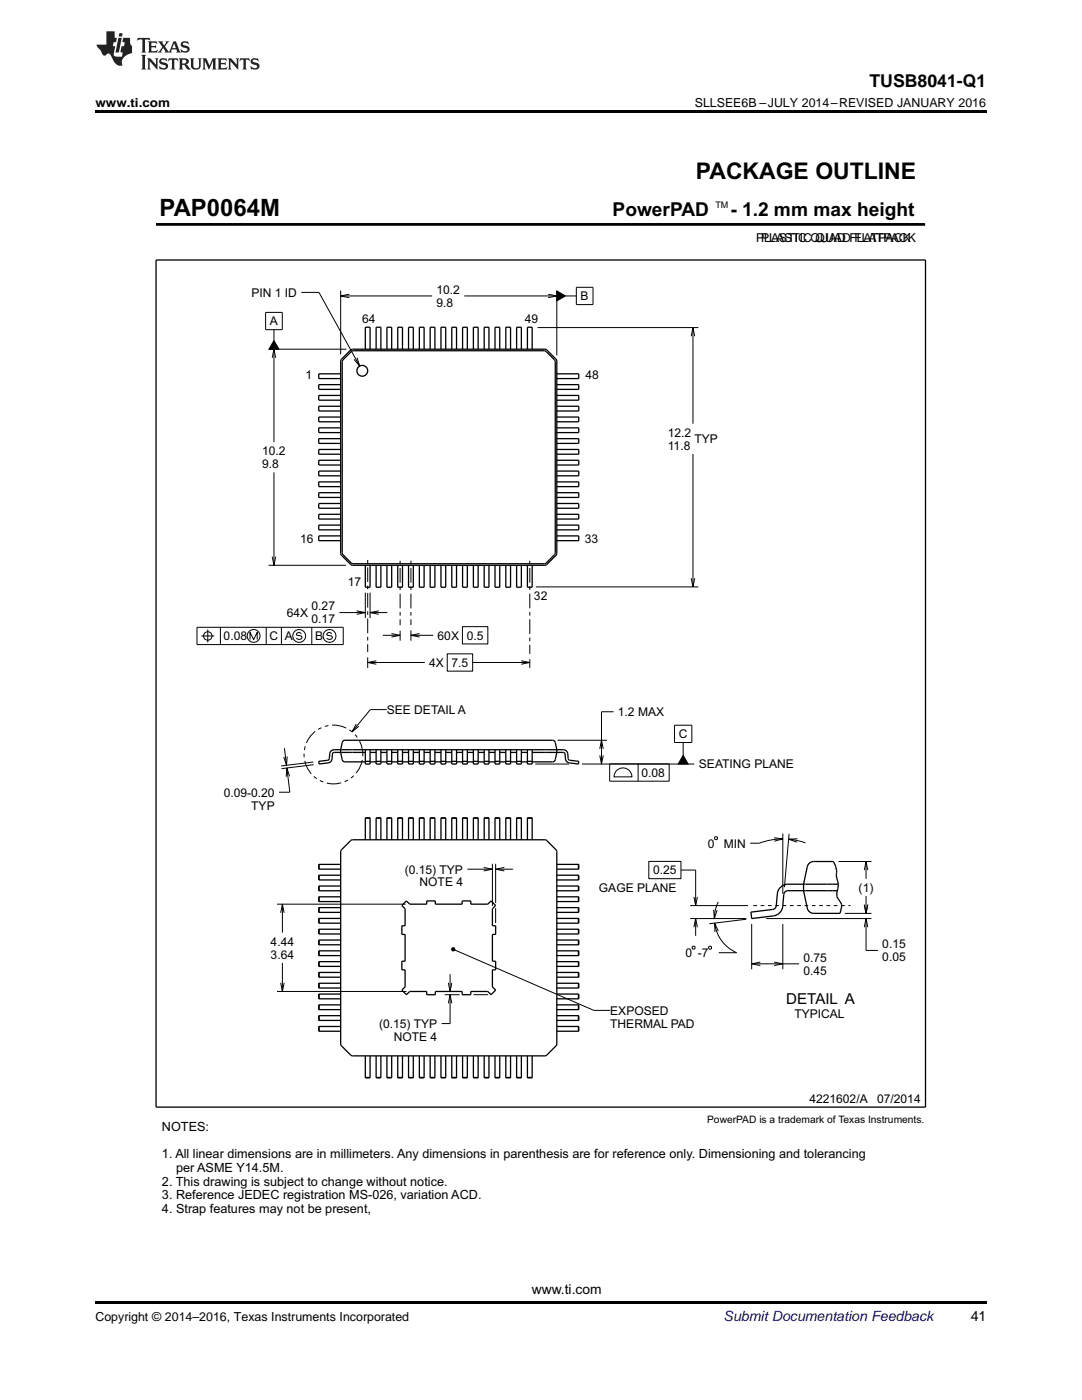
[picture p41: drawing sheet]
<svg xmlns="http://www.w3.org/2000/svg" width="216mm" height="279mm" viewBox="0 0 216 279" stroke-linecap="round" stroke-linejoin="round" font-family="sans-serif">
<defs><g id="words">
<text font-size="4.8" x="31.8" y="43.1">PAP0064M</text>
<text font-size="4.6" x="138.8" y="35.7">PACKAGE OUTLINE</text>
<g font-size="3.8">
<text x="122.2" y="43.1">PowerPAD</text>
<text x="145.7" y="43.1">- 1.2 mm max height</text>
</g>
<text font-size="3.5" x="173.5" y="17.3">TUSB8041-Q1</text>
<text font-size="3" x="156.9" y="200.5">DETAIL A</text>
<g font-size="2.8">
<text x="106.1" y="258.2">www.ti.com</text>
<text x="193.7" y="263.6">41</text>
</g>
<text font-size="2.8" fill="#0000c8" x="144.4" y="263.6">Submit Documentation Feedback</text>
<g font-size="2.5">
<text x="19" y="21.4">www.ti.com</text>
<text x="138.6" y="21.4">SLLSEE6B –JULY 2014–REVISED JANUARY 2016</text>
<text x="32.3" y="225.7">NOTES:</text>
<text x="32.3" y="231.2">1. All linear dimensions are in millimeters. Any dimensions in parenthesis are for reference only. Dimensioning and tolerancing</text>
<text x="35.1" y="233.9">per ASME Y14.5M.</text>
<text x="32.3" y="236.6">2. This drawing is subject to change without notice.</text>
<text x="32.3" y="239.3">3. Reference JEDEC registration MS-026, variation ACD.</text>
<text x="32.3" y="242">4. Strap features may not be present,</text>
<text x="19" y="263.6">Copyright © 2014–2016, Texas Instruments Incorporated</text>
</g>
<g font-size="2.4">
<text x="151.9" y="48.3">PLASTIC QUAD FLATPACK</text>
<text x="50.2" y="59.2">PIN 1 ID</text>
<text x="87.1" y="58.6">10.2</text>
<text x="115.9" y="59.9">B</text>
<text x="53.9" y="64.9">A</text>
<text x="72.3" y="64.4">64</text>
<text x="87.1" y="61.2">9.8</text>
<text x="104.7" y="64.4">49</text>
<text x="61" y="75.7">1</text>
<text x="116.8" y="75.6">48</text>
<text x="133.3" y="87.1">12.2</text>
<text x="133.3" y="89.7">11.8</text>
<text x="138.6" y="88.4">TYP</text>
<text x="52.3" y="90.8">10.2</text>
<text x="52.3" y="93.4">9.8</text>
<text x="59.9" y="108.5">16</text>
<text x="116.7" y="108.4">33</text>
<text x="69.4" y="116.9">17</text>
<text x="106.5" y="119.8">32</text>
<text x="57.2" y="123.1">64X</text>
<text x="62.2" y="121.8">0.27</text>
<text x="62.2" y="124.4">0.17</text>
<text x="44.6" y="127.8">0.08</text>
<text x="53.8" y="127.8">C A</text>
<text x="62.9" y="127.8">B</text>
<text x="87.3" y="127.7">60X 0.5</text>
<text x="85.6" y="133.1">4X 7.5</text>
<text x="77.2" y="142.5">SEE DETAIL A</text>
<text x="123.3" y="142.9">1.2 MAX</text>
<text x="135.4" y="147.3">C</text>
<text x="128" y="155">0.08</text>
<text x="139.5" y="153.2">SEATING PLANE</text>
<text x="44.6" y="159">0.09-0.20</text>
<text x="50.1" y="161.6">TYP</text>
<text x="141.3" y="169.1">0</text>
<text x="144.4" y="169.1">MIN</text>
<text x="80.8" y="174.3">(0.15) TYP</text>
<text x="83.7" y="176.9">NOTE 4</text>
<text x="119.5" y="177.9">GAGE PLANE</text>
<text x="130.3" y="174.5">0.25</text>
<text x="171.3" y="178">(1)</text>
<text x="54" y="188.7">4.44</text>
<text x="54" y="191.3">3.64</text>
<text x="136.8" y="191">0 -7</text>
<text x="160.3" y="191.9">0.75</text>
<text x="176.1" y="189.2">0.15</text>
<text x="176.1" y="191.8">0.05</text>
<text x="160.3" y="194.5">0.45</text>
<text x="121.8" y="202.5">EXPOSED</text>
<text x="158.5" y="203.1">TYPICAL</text>
<text x="75.6" y="205.1">(0.15) TYP</text>
<text x="78.6" y="207.7">NOTE 4</text>
<text x="121.8" y="205.1">THERMAL PAD</text>
<text x="161.5" y="220.1">4221602/A</text>
<text x="175" y="220.1">07/2014</text>
</g>
<text font-size="2" x="141.1" y="224.1">PowerPAD is a trademark of Texas Instruments.</text>
<text font-size="1.8" x="142.7" y="41.5">TM</text>
<text font-size=".2" x="105.9" y="44.8">SCALE 1.500</text>
</g></defs>
<path d="M19 22h177.8v.5h-177.8zM54.7 68l1 1.7h-2zM111.1 58.1l1.7 1-1.7 1zM136.3 150.8l1 1.7h-2zM90.1 189.3l.3-.2 .3 .1 .1 .3-.1 .2-.3 .1-.3-.2zM19 259.7h177.8v.5h-177.8z" fill="#000"/>
<g fill="none" stroke="#000" stroke-width=".2">
<path d="M31.1 44.8h153.4M60.1 58.4h3.5l8.2 14.7M68 58v12.7M68 59.1h18.2M69.7 58.7l-1.7 .4 1.7 .3M92.6 59.1h18.5M109.4 58.7l1.7 .4-1.7 .3M111.1 58.1l1.7 1-1.7 1zM111.1 58v12.9M112.8 59.1h2.2M115 57.3h3.3v3.5h-3.3zM184.5 44.6v.4"/>
<path d="M53 62.3h3.3v3.5h-3.3zM53.6 69.7h15.5M54.3 71.4l.4-1.7 .3 1.7M54.7 65.8v2.2M54.7 69.7v18.5M54.7 68l1 1.7h-2zM71.2 71.4l.6 1.7-1.2-1.4M107.3 65.4h32M137.9 67.1l.4-1.7 .3 1.7M138.3 65.4v19.2M54.7 94.3v18.5M138.3 90.6v26.5"/>
<path d="M53.6 112.8h15.4M54.3 111.1l.4 1.7 .3-1.7M72.9 118.3v5M73.8 118.3v5M106.9 117.1h32.4M137.9 115.4l.4 1.7 .3-1.7M39.3 125.2h29.2v3.4h-29.2zM40.2 126.9h2.6M41.5 125.6v2.6M44 125.2v3.4M49.9 127.6v-1.4l.7 1.4 .7-1.4v1.4M53.1 125.2v3.4"/>
<path d="M56.2 125.2v3.4M60.1 126.5l-.4-.3-.4 .1-.2 .3 1 .3 .2 .3-.2 .3-.4 .1-.6-.3M62.2 125.2v3.4M66.2 126.5l-.4-.3-.5 .1-.1 .3 1 .3 .1 .3-.1 .3-.4 .1-.6-.3M67.7 122.3h5.2M71.2 121.9l1.7 .4-1.7 .3M73.4 132.2h11.4M73.4 131.2v2.1M73.8 122.3h3.5M75.1 131.9l-1.7 .3 1.7 .4M75.6 121.9l-1.8 .4 1.8 .3M76.4 126.8h3.4"/>
<path d="M78.1 126.4l1.7 .4-1.7 .3M79.8 125.9v2M82 126.8h4.5M82 125.8v2.1M83.7 126.4l-1.7 .4 1.7 .3M89.2 130.5h5.1v3.4h-5.1zM92.3 125.1h5v3.4h-5zM94.3 132.2h11.4M104 131.9l1.7 .3-1.7 .4M105.7 131.6v1.7M56.8 149.3l.4 3.4M57.2 153.3l.6 4.8h-2.1"/>
<path d="M57.3 151l-.1 1.7-.6-1.6M57.8 154.9l-.6-1.6-.1 1.7M62.5 152.1l-6.4 .8M62.6 152.6l-6.4 .8M71.1 144.5l-.8 1.5 1.3-1.1M77.2 141.6h-3.3l-3.6 4.4M106.8 152.5h6.7M111.2 147.7h9.9M116.1 152.5h22.4M119.7 149.5l.3-1.8 .4 1.8M119.7 150.8l.3 1.7 .4-1.7M121.7 152.5h11.8v3.4h-11.8z"/>
<path d="M122.4 142h-2.4v10.5M122.9 154a1.8 1.8 0 0 1 2-.7 1.8 1.8 0 0 1 1.2 1.7h-3.6zM127.3 152.5v3.4M134.6 144.7h3.4v3.5h-3.4zM136.3 148.2v2.6M136.3 150.8l1 1.7h-2zM93.3 173.5h5M96.5 173.1l1.8 .4-1.8 .3M98.3 172.4v8.4M98.9 172.4v7.8M98.9 173.5h3.5M100.6 173.1l-1.7 .4 1.7 .3"/>
<path d="M129.5 171.9h6.4v3.5h-6.4zM135.9 173.6h2.9v7.1M138.5 179l.3 1.7 .4-1.7M142.7 167l.5 .1-.2 .5-.4-.2zM143.3 180l-.6 1.6-.2 1.7M154.5 167.2l1.7 .2-1.7 .5M156.2 167.4l-2 .2-2.7 .7h-1.8M156.2 166.3v12.1M157.4 167.5l1.7 .2 1.6 .5M157.5 166.4l-1 10.7M159.1 167.4l-1.7 .1 1.6 .6M167.3 171.9h6.6"/>
<path d="M172.5 173.7l.3-1.8 .4 1.8M172.8 171.9v3.5M172.8 178.8v3.5M55.3 197.9h25.8M55.3 180.4h25.6M56 182.2l.4-1.8 .3 1.8M56 196.1l.4 1.8 .3-1.8M56.4 180.4v5.7M56.4 192.2v5.7M88.7 198.5h3M89.5 196.1l.3 1.8 .4-1.8M89.8 198.5v5.8h-1.7"/>
<path d="M89.8 194.4v3.5M90.1 189.3l.3-.2 .3 .1 .1 .3-.1 .2-.3 .1-.3-.2zM90.8 189.6l27.7 12h3.3M94.5 198.5h2.9M98.9 181.2v3M137.7 183.3h11.2M137.7 180.7h11.5M138.3 188.8l.4 .2-.2 .4-.4-.1zM138.5 185l.3-1.7 .4 1.7M138.8 183.3v3.5M141.5 188.8l.5 .2-.2 .4-.4-.1zM142.4 181.6l.1 1.7 .6-1.7"/>
<path d="M142.6 184.2a7.4 7.4 0 0 0 4.4 5.9h-3.6M143.3 185.8l-.7-1.6 .1 1.8M148.9 183.5l-7.4 .9M150 192.4h9.4M150 184.4v9M151.7 192l-1.7 .4 1.7 .3M152.9 183.3h21M154.5 192l1.7 .4-1.7 .3M156.2 184.4v9M168.6 182.3h5.3M172.5 180.6l.3 1.7 .4-1.7M172.5 185l.3-1.7 .4 1.7"/>
<path d="M172.8 183.3v6.4h2.4M89.5 200.2l.3-1.7 .4 1.7"/>
<circle cx="41.5" cy="126.9" r=".86"/>
<circle cx="50.6" cy="126.9" r="1.29"/>
<circle cx="59.7" cy="126.9" r="1.29"/>
<circle cx="65.7" cy="126.9" r="1.29"/>
</g>
<g fill="none" stroke="#000" stroke-width=".26">
<path d="M31.1 51.9h153.6v169.1l-153.6-.1zM68 74.6h-4.4v1h4.4M68 76.8h-4.4v.9h4.4M68 78.9h-4.4v1h4.4M70.1 70.2l.4-.2h38.1l.4 .2 1.6 1.6 .2 .4v38.1l-.2 .4-1.6 1.7-.4 .1h-38.1l-.4-.1-1.7-1.7-.1-.4v-38.1l.1-.4zM72.9 69.7v-4.4h.9v4.4M75.1 65.3v4.4M75.1 65.3h.9v4.4M77.2 69.7v-4.4h1v4.4M79.4 69.7v-4.4h.9v4.4M81.5 69.7v-4.4h1v4.4M83.7 69.7v-4.4h.9v4.4"/>
<path d="M85.8 69.7v-4.4h1v4.4M88 69.7v-4.4h.9v4.4M90.1 69.7v-4.4h1v4.4M92.3 69.7v-4.4h1v4.4M94.5 69.7v-4.4h.9v4.4M96.6 69.7v-4.4h1v4.4M98.8 69.7v-4.4h.9v4.4M100.9 69.7v-4.4h1v4.4M103.1 69.7v-4.4h.9v4.4M105.2 69.7v-4.4h1v4.4M108.7 69.7l.4 .1 1.8 1.9 .2 .4v38.3l-.2 .4M108.7 69.7h-38.3l-.4 .1-1.9 1.9-.1 .4v38.3l.1 .4"/>
<path d="M111.1 78.9h4.4v1h-4.4M111.1 76.8h4.4v.9h-4.4M111.1 74.6h4.4v1h-4.4M68 81.1h-4.4v.9h4.4M68 83.2h-4.4v1h4.4M68 85.4h-4.4v.9h4.4M68 87.5h-4.4v1h4.4M68 89.7h-4.4v.9h4.4M68 91.9h-4.4v.9h4.4M68 94h-4.4v1h4.4M68 96.2h-4.4v.9h4.4M68 98.3h-4.4v1h4.4"/>
<path d="M111.1 98.3h4.4v1h-4.4M111.1 96.2h4.4v.9h-4.4M111.1 94h4.4v1h-4.4M111.1 91.9h4.4v.9h-4.4M111.1 89.7h4.4v.9h-4.4M111.1 87.5h4.4v1h-4.4M111.1 85.4h4.4v.9h-4.4M111.1 83.2h4.4v1h-4.4M111.1 81.1h4.4v.9h-4.4M68 100.5h-4.4v.9h4.4M68 102.6h-4.4v1h4.4M68 104.8h-4.4v.9h4.4"/>
<path d="M68 107h-4.4v.9h4.4M68.1 110.8l1.9 1.9 .4 .1h38.3M72.9 112.8v4.4h.9v-4.4M75.1 112.8v4.4h.9v-4.4M77.2 112.8v4.4h1v-4.4M79.4 112.8v4.4h.9v-4.4M81.5 112.8v4.4h1v-4.4M83.7 112.8v4.4h.9v-4.4M85.8 112.8v4.4h1v-4.4M88 112.8v4.4h.9v-4.4M90.1 112.8v4.4h1v-4.4M92.3 112.8v4.4h1v-4.4"/>
<path d="M94.5 112.8v4.4h.9v-4.4M96.6 112.8v4.4h1v-4.4M98.8 112.8v4.4h.9v-4.4M100.9 112.8v4.4h1v-4.4M103.1 112.8v4.4h.9v-4.4M105.2 112.8v4.4h1v-4.4M110.9 110.8l-1.8 1.9-.4 .1M111.1 107h4.4v.9h-4.4M111.1 104.8h4.4v.9h-4.4M111.1 102.6h4.4v1h-4.4M111.1 100.5h4.4v.9h-4.4M68 149.6h-1.3a.88 .88 0 0 0-.9 .8l-.1 1-.1 .3-2 .2 .1 .6 1.8-.2a.88 .88 0 0 0 .7-.8l.1-1 .2-.3h1.5"/>
<path d="M68 149.6l.3-1.4 .1-.3 .4-.2h41.5l.2 .1 .3 .4 .3 1.4M68 150.2l.3 1.4 .3 .4h4.3M68 149.6h43.1M68 150.2h4.9M68 149.6v.6M72.9 149.6v2.9h.9v-2.9M72.9 151.9h.9M73.8 152h1.3M73.8 150.2h1.3M75.1 149.6v2.9h.9v-2.9M75.1 151.9h.9M76 152h1.2"/>
<path d="M76 150.2h1.2M77.2 149.6v2.9h1v-2.9M77.2 151.9h1M78.2 152h1.2M78.2 150.2h1.2M79.4 149.6v2.9h.9v-2.9M79.4 151.9h.9M80.3 152h1.2M80.3 150.2h1.2M81.5 149.6v2.9h1v-2.9M81.5 151.9h1M82.5 152h1.2"/>
<path d="M82.5 150.2h1.2M83.7 149.6v2.9h.9v-2.9M83.7 151.9h.9M84.6 152h1.2M84.6 150.2h1.2M85.8 149.6v2.9h1v-2.9M85.8 151.9h1M86.8 152h1.2M86.8 150.2h1.2M88 149.6v2.9h.9v-2.9M88 151.9h.9M88.9 152h1.2"/>
<path d="M88.9 150.2h1.2M90.1 149.6v2.9h1v-2.9M90.1 151.9h1M91.1 152h1.2M91.1 150.2h1.2M92.3 149.6v2.9h1v-2.9M92.3 151.9h1M93.3 152h1.2M93.3 150.2h1.2M94.5 149.6v2.9h.9v-2.9M94.5 151.9h.9M95.4 152h1.2"/>
<path d="M95.4 150.2h1.2M96.6 149.6v2.9h1v-2.9M96.6 151.9h1M97.6 152h1.2M97.6 150.2h1.2M98.8 149.6v2.9h.9v-2.9M98.8 151.9h.9M99.7 152h1.2M99.7 150.2h1.2M100.9 149.6v2.9h1v-2.9M100.9 151.9h1M101.9 152h1.2"/>
<path d="M101.9 150.2h1.2M103.1 149.6v2.9h.9v-2.9M103.1 151.9h.9M104 152h1.2M104 150.2h1.2M105.2 149.6v2.9h1v-2.9M105.2 151.9h1M111.1 149.6h1.3a.88 .88 0 0 1 .9 .8l.1 1 .1 .3 2 .2-.1 .6-1.8-.2a.88 .88 0 0 1-.8-.8l-.1-1-.1-.3h-1.5M111.1 150.2l-.3 1.4-.3 .4h-4.3M111.1 150.2h-4.9M111.1 149.6v.6M63.7 172.5v1"/>
<path d="M63.7 174.7v.9M63.7 176.8v1M63.7 179v.9M68 172.5h-4.4v1h4.4M68 174.7h-4.4v.9h4.4M68 176.8h-4.4v1h4.4M68 179h-4.4v.9h4.4M70 167.8l.4-.2h38.3l.4 .2 1.8 1.8 .2 .4v38.3l-.2 .4-1.8 1.9-.4 .1h-38.3l-.4-.1-1.9-1.9-.1-.4v-38.3l.1-.4zM72.9 167.6v-4.4h.9v4.4M72.9 163.3h.9M75.1 167.6v-4.4h.9v4.4M75.1 163.3h.9"/>
<path d="M77.2 167.6v-4.4h1v4.4M77.2 163.3h1M79.4 167.6v-4.4h.9v4.4M79.4 163.3h.9M81.1 179.8l.6 .6h3.4v-.6h1.8v.6h5.3v-.6h1.7v.6h3.4l.7-.6 .9 .9-.6 .7v3.4h.6v1.7h-.6v5.3h.6v1.8h-.6v3.4l.6 .6-.9 .9-.7-.6h-3.4v.6h-1.7v-.6h-5.3v.6h-1.8v-.6h-3.4l-.6 .6-.9-.9 .6-.6v-3.4h-.6v-1.8h.6v-5.3h-.6v-1.7h.6v-3.4l-.6-.7zM81.5 167.6v-4.4h1v4.4M81.5 163.3h1M83.7 167.6v-4.4h.9v4.4M83.7 163.3h.9M85.8 167.6v-4.4h1v4.4M85.8 163.3h1M88 167.6v-4.4h.9v4.4"/>
<path d="M88 163.3h.9M90.1 167.6v-4.4h1v4.4M90.1 163.3h1M92.3 167.6v-4.4h1v4.4M92.3 163.3h1M94.5 167.6v-4.4h.9v4.4M94.5 163.3h.9M96.6 167.6v-4.4h1v4.4M96.6 163.3h1M98.8 167.6v-4.4h.9v4.4M98.8 163.3h.9M100.9 167.6v-4.4h1v4.4"/>
<path d="M100.9 163.3h1M103.1 167.6v-4.4h.9v4.4M103.1 163.3h.9M105.2 167.6v-4.4h1v4.4M105.2 163.3h1M111.1 172.5h4.4v1h-4.4M111.1 174.7h4.4v.9h-4.4M111.1 176.8h4.4v1h-4.4M111.1 179h4.4v.9h-4.4M115.4 172.5v1M115.4 174.7v.9M115.4 176.8v1"/>
<path d="M115.4 179v.9M160.3 176.5h-3.1a2.12 2.12 0 0 0-2.1 1.9l-.2 2.4a.83 .83 0 0 1-.7 .7l-4.4 .5 .2 1.3 4.3-.5a2.12 2.12 0 0 0 1.9-1.9l.2-2.4a.83 .83 0 0 1 .8-.7h3.1M160.3 176.5v1.3M160.3 177.8h6.8M160.3 176.5h7M166.3 171.9v.1M166.3 171.9h-3.9a1.31 1.31 0 0 0-1.3 1.1l-.8 3.5M166.3 172a3.8 3.8 0 0 1 .6 2.8 5 5 0 0 1 .1 3.4v.8a3.4 3.4 0 0 1 .9 2l-.3 1.3h-5.2a1.31 1.31 0 0 1-1.3-1.1l-.8-3.4M63.7 181.1v1M63.7 183.3v.9M63.7 185.4v1M63.7 187.6v1"/>
<path d="M63.7 189.8v.9M63.7 191.9v1M63.7 194.1v.9M63.7 196.2v1M63.7 198.4v.9M68 181.1h-4.4v1h4.4M68 183.3h-4.4v.9h4.4M68 185.4h-4.4v1h4.4M68 187.6h-4.4v1h4.4M68 189.8h-4.4v.9h4.4M68 191.9h-4.4v1h4.4M68 194.1h-4.4v.9h4.4"/>
<path d="M68 196.2h-4.4v1h4.4M68 198.4h-4.4v.9h4.4M111.1 181.1h4.4v1h-4.4M111.1 183.3h4.4v.9h-4.4M111.1 185.4h4.4v1h-4.4M111.1 187.6h4.4v1h-4.4M111.1 189.8h4.4v.9h-4.4M111.1 191.9h4.4v1h-4.4M111.1 194.1h4.4v.9h-4.4M111.1 196.2h4.4v1h-4.4M111.1 198.4h4.4v.9h-4.4M115.4 181.1v1"/>
<path d="M115.4 183.3v.9M115.4 185.4v1M115.4 187.6v1M115.4 189.8v.9M115.4 191.9v1M115.4 194.1v.9M115.4 196.2v1M115.4 198.4v.9M63.7 200.5v1M63.7 202.7v.9M63.7 204.9v.9M68 200.5h-4.4v1h4.4"/>
<path d="M68 202.7h-4.4v.9h4.4M68 204.9h-4.4v.9h4.4M72.9 210.7v4.4h.9v-4.4M72.9 215h.9M75.1 210.7v4.4M75.1 215h.9M76 210.7v4.4h-.9M77.2 210.7v4.4h1v-4.4M77.2 215h1M79.4 210.7v4.4h.9v-4.4M79.4 215h.9M81.5 210.7v4.4h1v-4.4"/>
<path d="M81.5 215h1M83.7 210.7v4.4h.9v-4.4M83.7 215h.9M85.8 210.7v4.4h1v-4.4M85.8 215h1M88 210.7v4.4h.9v-4.4M88 215h.9M90.1 210.7v4.4h1v-4.4M90.1 215h1M92.3 210.7v4.4h1v-4.4M92.3 215h1M94.5 210.7v4.4h.9v-4.4"/>
<path d="M94.5 215h.9M96.6 210.7v4.4h1v-4.4M96.6 215h1M98.8 210.7v4.4h.9v-4.4M98.8 215h.9M100.9 210.7v4.4h1v-4.4M100.9 215h1M103.1 210.7v4.4h.9v-4.4M103.1 215h.9M105.2 210.7v4.4h1v-4.4M105.2 215h1M111.1 200.5h4.4v1h-4.4"/>
<path d="M111.1 202.7h4.4v.9h-4.4M111.1 204.9h4.4v.9h-4.4M115.4 200.5v1M115.4 202.7v.9M115.4 204.9v.9"/>
<circle cx="72.3" cy="74" r="1.08"/>
</g>
<path d="M31.1 44.8h153.4" fill="none" stroke="#000" stroke-width=".54"/>
<path d="M73.4 111.8v18.3M79.8 111.9v12.9M82 111.9v12.8M105.7 111.9v18.6" fill="none" stroke="#000" stroke-width=".2" stroke-dasharray=".7 .7 2.9 .7" stroke-linecap="butt"/>
<path d="M150.3 180.7h19.4" fill="none" stroke="#000" stroke-width=".2" stroke-dasharray=".7 .7" stroke-linecap="butt"/>
<circle cx="66.5" cy="150.6" r="5.9" fill="none" stroke="#000" stroke-width=".2" stroke-dasharray="2.9 .7 .7 .7 .7 .7" stroke-linecap="butt"/>
<g fill="#231f20">
<path d="M27.5 7.6l-.1 .5 .4-.2h.6v.1v2.1l-.2 .4h1l-.3-.4v-2.1l.1-.1h.5l.5 .2-.2-.5zM29.5 8.3l.2 .3v1.5l-.2 .4h1.8l.2-.6a1.04 1.04 0 0 1-1.3 .2v-.7h.6l.3 .2v-.6l-.3 .2h-.6v-.6l.8-.1 .4 .3-.2-.5zM31.5 8.3l.9 1.1-.9 1.1h.8l-.2-.2 .5-.7 .4 .7-.2 .2h1.5l-.1-.2 .1-.4h.9l.1 .4-.2 .2h1l-.3-.3-.7-1.9h-.5l-.9 2-.8-1 .9-1h-.8l.1 .3-.3 .5-.4-.6 .2-.2zM34.7 8.6l.4 1h-.7zM36.3 8.4a.63 .63 0 0 0-.2 .7 .63 .63 0 0 0 .6 .4l.6 .2 .1 .2a.75 .75 0 0 1-.7 .4 .75 .75 0 0 1-.6-.5l.1 .7 .1-.1a1.11 1.11 0 0 0 1.5-.6 1.13 1.13 0 0 0-1.2-.8l-.1-.4a1.04 1.04 0 0 1 1.2 .2l-.2-.5-.1 .1-.5-.2zM28.2 10.9l.2 .4v2.2l-.2 .4h1l-.3-.4v-2.2l.3-.4zM29.3 11.6l.3 .4v1.5l-.3 .4h.8l-.2-.4v-1.3l1.5 1.7v-1.9l.2-.4h-.7l.2 .4v.9l-1.1-1.3zM32 11.8a.62 .62 0 0 0-.2 .7 .62 .62 0 0 0 .6 .4l.6 .1 .1 .3a.76 .76 0 0 1-.7 .3 .76 .76 0 0 1-.6-.4l.1 .7 .1-.1a1.11 1.11 0 0 0 1.5-.6 1.13 1.13 0 0 0-1.2-.8l-.1-.4a1.04 1.04 0 0 1 1.2 .2l-.2-.6-.1 .1-.5-.1zM33.7 11.6l-.2 .6a.61 .61 0 0 1 .8-.3v1.6l-.2 .4h.9l-.2-.4v-1.6a.63 .63 0 0 1 .8 .3l-.2-.6zM35.6 11.6l.3 .4v1.5l-.3 .4h1l-.2-.2v-.8l.5 .2a.76 .76 0 0 0 1.2 .7l-1-1a.58 .58 0 0 0 .6-.5 .58 .58 0 0 0-.5-.6zM36.4 11.9h.1a.45 .45 0 0 1 .5 .1 .45 .45 0 0 1 .1 .5l-.7 .2zM37.9 11.6l.2 .2a2.17 2.17 0 0 0 .3 1.9 .99 .99 0 0 0 1.6-.6v-1.1l.2-.4h-.7l.2 .2a1.92 1.92 0 0 1-.2 1.8 .6 .6 0 0 1-.9-.5v-1.1l.2-.4zM40.4 11.6l.2 .4v1.5l-.2 .4h.7l-.2-.4v-1.4l.8 1.8 .8-1.8v1.4l-.2 .4h.9l-.2-.4v-1.5l.2-.4h-.8l-.6 1.5-.6-1.5zM43.4 11.6l.2 .4v1.5l-.2 .4h1.8l.2-.6a1.04 1.04 0 0 1-1.3 .1v-.6h.5l.4 .2v-.6l-.4 .2h-.5v-.7h.8l.3 .3-.1-.6zM45.5 11.6l.2 .4v1.5l-.2 .4h.7l-.2-.4v-1.3l1.5 1.7v-1.9l.2-.4h-.7l.2 .4v.9l-1.1-1.3zM47.9 11.6l-.1 .6a.61 .61 0 0 1 .8-.3v1.6l-.3 .4h1l-.3-.4 .1-1.6a.63 .63 0 0 1 .7 .3l-.1-.6zM50.2 11.8a.62 .62 0 0 0-.2 .7 .62 .62 0 0 0 .6 .4l.6 .1 .2 .3a.76 .76 0 0 1-.8 .3 .76 .76 0 0 1-.6-.4l.1 .7 .2-.1a1.11 1.11 0 0 0 1.5-.6 1.13 1.13 0 0 0-1.3-.8l-.1-.4a1.04 1.04 0 0 1 1.2 .2l-.1-.6-.2 .1-.5-.1z"/>
<path d="M21.2 6.3v2.6h-1.9l.1 .4 .7 .9a.91 .91 0 0 0 1 .8 .56 .56 0 0 1 .5-.3 .56 .56 0 0 1 .5 .3l.4 .8a1.53 1.53 0 0 0 1.9 1.2 1.54 1.54 0 0 1 1-2.1l.9-.3v-1.4a1.52 1.52 0 0 1-.3-1.6h-1.4l-.2 .8h.5l-.2 .8h-.4l-.2 1v.2l.4 .1-.2 .8a1.93 1.93 0 0 1-1.6-.3l.3-1.8h-.5l.2-.8h.4l.2-.8h-.4v-1.3zM23.6 7.6l-.6 2.9h.7l.6-2.9zM23.8 6.6l-.1 .7h.6l.2-.7z"/>
</g>
<use href="#words"/>
</svg>
